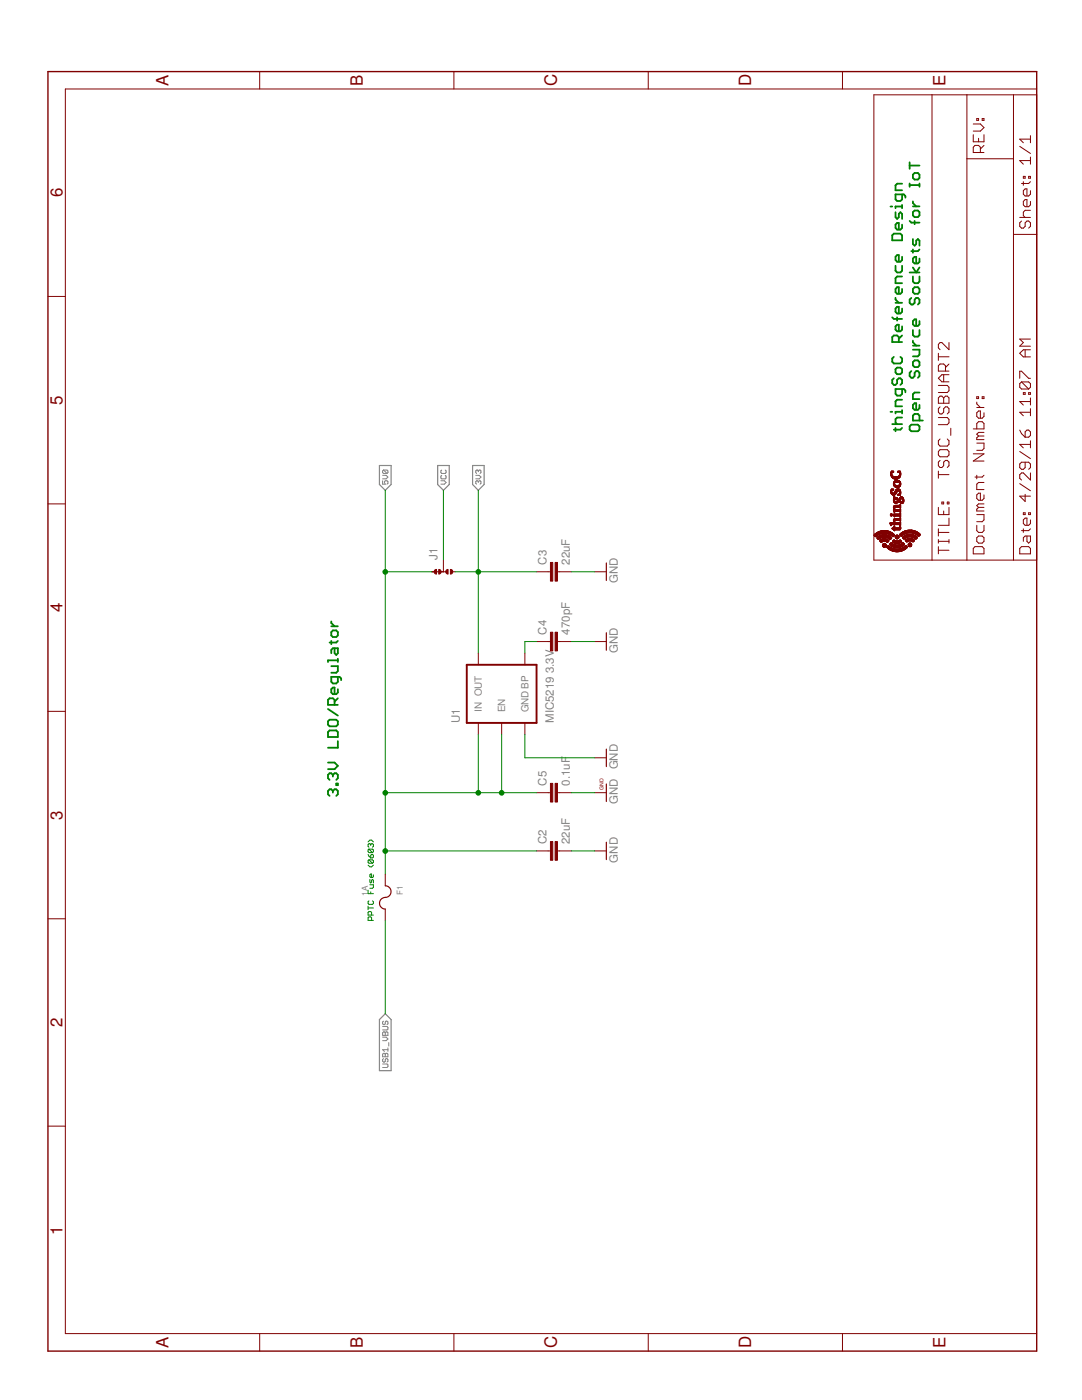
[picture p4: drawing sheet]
<svg xmlns="http://www.w3.org/2000/svg" width="216mm" height="279mm" viewBox="0 0 216 279" stroke-linecap="round" stroke-linejoin="round" font-family="sans-serif">
<defs><g id="words">
<g font-size="3.4" fill="#800000">
<text x="33.6" y="17.1" transform="rotate(-90 33.6 17.1)">A</text>
<text x="72.4" y="17.1" transform="rotate(-90 72.4 17.1)">B</text>
<text x="111.1" y="17.2" transform="rotate(-90 111.1 17.2)">C</text>
<text x="149.9" y="17.2" transform="rotate(-90 149.9 17.2)">D</text>
<text x="188.7" y="17.1" transform="rotate(-90 188.7 17.1)">E</text>
<text x="12.5" y="39.4" transform="rotate(-90 12.5 39.4)">6</text>
<text x="12.5" y="80.8" transform="rotate(-90 12.5 80.8)">5</text>
<text x="12.5" y="122.2" transform="rotate(-90 12.5 122.2)">4</text>
<text x="12.5" y="163.6" transform="rotate(-90 12.5 163.6)">3</text>
<text x="12.5" y="205" transform="rotate(-90 12.5 205)">2</text>
<text x="12.5" y="246.4" transform="rotate(-90 12.5 246.4)">1</text>
<text x="33.6" y="269" transform="rotate(-90 33.6 269)">A</text>
<text x="72.4" y="269" transform="rotate(-90 72.4 269)">B</text>
<text x="111.1" y="269.1" transform="rotate(-90 111.1 269.1)">C</text>
<text x="149.9" y="269.1" transform="rotate(-90 149.9 269.1)">D</text>
<text x="188.7" y="269" transform="rotate(-90 188.7 269)">E</text>
</g>
<g font-size="2.3" fill="#808080">
<text x="87.3" y="111.8" transform="rotate(-90 87.3 111.8)">J1</text>
<text x="109" y="112.7" transform="rotate(-90 109 112.7)">C3</text>
<text x="113.7" y="112.7" transform="rotate(-90 113.7 112.7)">22uF</text>
<text x="123.3" y="116.4" transform="rotate(-90 123.3 116.4)">GND</text>
<text x="109" y="126.6" transform="rotate(-90 109 126.6)">C4</text>
<text x="113.7" y="126.6" transform="rotate(-90 113.7 126.6)">470pF</text>
<text x="123.3" y="130.4" transform="rotate(-90 123.3 130.4)">GND</text>
<text x="110.5" y="134.4" transform="rotate(-90 110.5 134.4)">3.3V</text>
<text x="91.7" y="144.3" transform="rotate(-90 91.7 144.3)">U1</text>
<text x="110.5" y="144.3" transform="rotate(-90 110.5 144.3)">MIC5219</text>
<text x="123.3" y="153.6" transform="rotate(-90 123.3 153.6)">GND</text>
<text x="109" y="156.8" transform="rotate(-90 109 156.8)">C5</text>
<text x="113.7" y="156.8" transform="rotate(-90 113.7 156.8)">0.1uF</text>
<text x="123.3" y="160.5" transform="rotate(-90 123.3 160.5)">GND</text>
<text x="109" y="168.4" transform="rotate(-90 109 168.4)">C2</text>
<text x="113.7" y="168.4" transform="rotate(-90 113.7 168.4)">22uF</text>
<text x="123.3" y="172.1" transform="rotate(-90 123.3 172.1)">GND</text>
</g>
<g font-size="2" fill="#808080">
<text x="96.1" y="142.1" transform="rotate(-90 96.1 142.1)">IN OUT</text>
<text x="100.8" y="142.1" transform="rotate(-90 100.8 142.1)">EN</text>
<text x="105.4" y="142.1" transform="rotate(-90 105.4 142.1)">GND BP</text>
</g>
<g font-size="1.6" fill="#808080">
<text x="73.4" y="178.8" transform="rotate(-90 73.4 178.8)">1A</text>
<text x="80.4" y="178.7" transform="rotate(-90 80.4 178.7)">F1</text>
</g>
<text font-size="1" fill="#800000" x="120.4" y="157.6" transform="rotate(-90 120.4 157.6)">GND</text>
</g></defs>
<path d="M75.7 92.9h2.3v3.8l-1.1 1.2-1.2-1.2zM87.3 92.9h2.3v3.8l-1.1 1.2-1.2-1.2zM94.3 92.9h2.3v3.8l-1.2 1.2-1.1-1.2zM76.9 202.3l1.1 1.2v10.2h-2.3v-10.2z" fill="none" stroke="#808080" stroke-width=".23"/>
<g fill="none" stroke="#808080" stroke-width=".2">
<path d="M76.3 95.9v.7h.6l-.2-.3 .2-.4h.3l.2 .2v.4l-.2 .1M76.3 94.9h.7l.4 .3-.4 .4h-.7M76.5 93.8l-.2 .2v.3l.2 .2h.7M76.5 93.8h.7l.2 .2v.3l-.2 .2M76.5 93.8l.7 .7M88 95.9h.7l.3 .4-.3 .3h-.7M88.1 94.9l-.1 .1v.4l.1 .2h.7l.2-.2v-.4l-.2-.1M88.1 93.8l-.1 .2v.3l.1 .2h.7l.2-.2v-.3l-.2-.2M94.9 94.9h.7l.4 .3-.4 .4h-.7M95.4 96.1l-.1-.2-.4 .2v.4l.2 .1M95.4 96.1l.2-.2 .4 .2v.4l-.2 .1M95.4 94l-.1-.2-.4 .2v.3l.2 .2"/>
<path d="M95.4 94l.2-.2 .4 .2v.3l-.2 .2M95.4 94v.1M95.4 96.1v.2M76.3 206.1l.2-.2 .4 .2 .3-.2 .2 .2v.5h-1.1zM76.3 210.4l.2-.2 .4 .2 .3-.2 .2 .2v.5h-1.1zM76.3 204.9h.9l.2 .1v.4l-.2 .1h-.9M76.3 212.3h.9l.2 .2v.4l-.2 .1h-.9M76.3 207h.7l.4 .3-.4 .4h-.7M76.5 203.8l-.2 .2v.3l.4 .2 .2-.2v-.3l.3-.2 .2 .2v.3l-.2 .2M76.5 211.3l-.2 .2v.3l.4 .2 .2-.2v-.3l.3-.2 .2 .2v.3l-.2 .2M76.9 206.1v.5M76.9 210.4v.5"/>
<path d="M77.4 209.1v.7M77.4 209.5h-1.1l.4 .3M77.6 208.1v.7"/>
</g>
<g fill="none" stroke="#800000" stroke-width=".2">
<path d="M51.8 14.3v3.5M90.6 14.3v3.5M129.3 14.3v3.5M168.1 14.3v3.5M174.4 18.9h32.5v92.9h-32.5zM186 18.9v92.9M192.9 18.9v92.9M202.2 18.9v92.9M206.9 17.8h-193.9v248.3h193.9M192.9 31.7h9.3M194.2 26.9v1.4h2.1v-1.4M194.2 24.7h1.4l.7 .8-.7 .7h-1.4"/>
<path d="M194.9 23.7h.4v.3h-.4zM195.3 27.6v.7M195.6 30.4v-1l-.3-.4h-.8l-.3 .4v1h2.1M196 23.7h.3v.3h-.3zM196.3 29l-.7 .7M203.5 29.2l2.1 1.4M204.2 35.2h.4v.4h-.4zM204.2 36.3v.7M205.3 35.2h.3v.4h-.3zM205.6 27.1v1.4M205.6 31.3v1.5M205.6 38.1v.7l-.3 .3h-.7l-.4-.3v-.7l.4-.4h.3v1.4"/>
<path d="M205.6 36.3l-.3 .3h-1.5M205.6 32h-2.1l.7 .8M205.6 27.8h-2.1l.7 .7M9.6 59.2h3.4M202.2 46.8h4.7M203.5 43.4h2.1M203.8 44.1l-.3 .4v.7l.3 .3h.4l.4-.3v-.7l.3-.4h.4l.3 .4v.7l-.3 .3M205.6 40.2v.7l-.3 .4h-.7l-.4-.4v-.7l.4-.4h.3v1.5M205.6 42h-1l-.4 .3v.7l.4 .4M187.2 70.5v1.4M187.2 76.9h1.8l.4 .4v.7l-.4 .3h-1.8M187.2 71.2h2.2"/>
<path d="M187.6 79.1h.3l.4 .3 .4-.3h.3l.4 .3v1.1h-2.2v-1.1zM188.3 74.8v1.4M188.3 79.4v1.1M188.7 74.1v-1.1l-.4-.4h-.7l-.4 .4v1.1h2.2M189.4 74.8h-1.5l-.7 .7 .7 .7h1.5M189.4 68.4v1.4l-1.5-1.4h-.3l-.4 .3v.7l.4 .4M189.4 72.6l-.7 .7M194.9 79.2h.4v.3h-.4zM196 79.2h.3v.3h-.3zM203.5 75.5v-1.4h.3l1.5 1.4h.3M203.8 76.2h1.5l.3 .4v.7l-.3 .3M203.8 76.2l-.3 .4v.7l.3 .3h1.5"/>
<path d="M203.8 76.2l1.5 1.4M204.2 78.4h.4v.3h-.4zM204.6 69.8v1.4M205.3 78.4h.3v.3h-.3zM205.6 79.4v1.4M205.6 69.8h-1.4l-.7 .7 .7 .7h1.4M205.6 67.7h-2.1l.7 .7-.7 .7h2.1M187.2 94v1.4M187.2 83.3h1.8l.4 .4v.7l-.4 .4h-1.8M187.2 94.7h2.2M187.6 81.2l-.4 .4v.7l.4 .3h.3l.4-.3v-.7l.4-.4h.3l.4 .4v.7l-.4 .3M187.6 87.6l-.4 .4v.7l.4 .3h1.4l.4-.3v-.7l-.4-.4"/>
<path d="M187.6 89.7h1.4l.4 .4v.7l-.4 .4h-1.4l-.4-.4v-.7zM187.6 91.9l-.4 .3v.7l.4 .4h.3l.4-.4v-.7l.4-.3h.3l.4 .3v.7l-.4 .4M189.7 85.5v1.4M194.2 85.6h2.1v-1.1l-.3-.3h-.7l-.4 .3v1.1M194.2 90.6h2.1l-2.1 1.4h2.1M194.9 88.4h1.4v1.1l-.3 .4h-1.1M194.9 80.2v.4l.7 .7M194.9 94.8v.8M194.9 81.3h1.4M195.3 87l-.4 .4v.3h1.4M195.3 87h1M196.3 82.4v.7l-.3 .4h-.7l-.4-.4v-.7l.4-.4h.3v1.5"/>
<path d="M196.3 98.8v.7l-.3 .3h-.7l-.4-.3v-.7l.4-.4h.3v1.4M196.3 96.3h-1l-.4 .3v1.1h1.4M196.3 94.8l-.3 .4h-1.5M196.3 86.3h-1l-.4 .4 .4 .3M203.5 96.5l2.1 1.4M203.5 90.1l2.1 1.4M203.5 85.8l.3 .8 .8 .6M204.6 92.2v1.1l-.4 .4h-.4l-.3-.4v-.7l.3-.4h1.5l.3 .4v.7l-.3 .4M204.6 98.7v1.4l-1.1-1.1h2.1M204.9 85.8h.4l.3 .4v.7l-.3 .3h-.7v-1zM205.6 81.6v1.4M205.6 88v1.4"/>
<path d="M205.6 94.4v1.4l-1.4-1.4h-.4l-.3 .3v.8l.3 .3M205.6 88.7h-2.1l.7 .7M205.6 82.3h-2.1l.7 .7M205.6 80.1h-2.1l.7 .7M9.6 100.6h3.4M86.2 114.1h.7M88 114.1h.9M88.5 111.8v2.3M90.1 114.1h.7M107.1 114.1h2.7M111.2 114.1h2.8M118.7 114.1h2.3"/>
<path d="M187.2 101.3v1.4h2.2v-1.4M187.2 109.8h2.2M187.2 105.5v1.5M187.2 107.7v.7M187.2 109.1v1.4M187.2 108h2.2M187.2 106.3h2.2M187.9 100.2h.4v.4h-.4zM188.3 102v.7M189 100.2h.4v.4h-.4zM189.4 103.4v1.4h-2.2M189.4 107.7v.7"/>
<path d="M194.5 109.1h1.5l.3 .4v1h-2.1v-1zM194.9 107.3l.4-.3h.7l.3 .3v.7l-.3 .4h-.7l-.4-.4zM194.9 102.7h1.4v1.1l-.3 .3h-1.1M194.9 104.8v1.1l.4 .4h.7l.3-.4v-1.1M195.3 101.3l-.4 .3v.4h1.4M195.3 101.3h1M196.3 100.6h-1l-.4 .3 .4 .4M203.5 109.5l.3-.4h1.5l.3 .4v1h-2.1zM204.2 102.3h.4v.4h-.4zM204.2 105.5v.8M204.9 107v1l.4 .4 .3-.4v-1h-1l-.4 .3v.7M205.3 102.3h.3v.4h-.3z"/>
<path d="M205.6 103.8v.7l-.3 .3h-.7l-.4-.3v-.7l.4-.4h.3v1.4M205.6 105.5l-.3 .4h-1.5M95.4 130.3v2.4M104.7 130.3v2.4M107.1 128h2.7M111.2 128h2.8M118.7 128h2.3M9.6 142h3.4M95.4 144.3v2.3M100.1 144.3v2.3M104.7 144.3v2.3M107.1 158.2h2.7"/>
<path d="M111.2 158.2h2.8M118.7 151.2h2.3M118.7 158.2h2.3M76.9 174.5v2.3M107.1 169.8h2.7M111.2 169.8h2.8M118.7 169.8h2.3M9.6 183.4h3.4M76.9 181.4v2.3M9.6 224.7h3.4M51.8 266.1v3.5M90.6 266.1v3.5"/>
<path d="M129.3 266.1v3.5M168.1 266.1v3.5"/>
</g>
<path d="M9.6 14.3h197.3v255.3h-197.3z" fill="none" stroke="#800000" stroke-width=".28"/>
<path d="M93.1 132.7h14v11.6h-14z" fill="none" stroke="#800000" stroke-width=".38"/>
<path d="M86.2 114.1h2.3M121 112.4v3.4M121 126.3v3.5M121 149.5v3.5M121 156.5v3.5M76.9 176.8a1.19 1.19 0 0 1 1.1 1.3 1.19 1.19 0 0 1-1.4 1 1.16 1.16 0 0 0-.9 1.3 1.16 1.16 0 0 0 1.2 1M121 168.1v3.5" fill="none" stroke="#800000" stroke-width=".23"/>
<g fill="#800000" stroke="#800000" stroke-width=".2">
<path d="M110.8 126.2h.4v3.7h-.4z"/>
<path d="M109.8 126.2h.5v3.7h-.5z"/>
<path d="M110.8 156.3h.4v3.8h-.4z"/>
<path d="M109.8 156.3h.5v3.8h-.5z"/>
<path d="M183.6 106.6v.2z"/>
<path d="M183.5 106.6l.1 .2z"/>
<path d="M183.5 106.6v.2z"/>
<path d="M183.5 106.5v.4z"/>
<path d="M183.4 106.5l.1 .4z"/>
<path d="M183.4 106.4l.1 .6z"/>
<path d="M183.4 106.4v.6z"/>
<path d="M183.3 106.4l.1 .6z"/>
<path d="M183.3 106.4v.6z"/>
<path d="M183.2 106.3l.1 .7z"/>
<path d="M183.2 106.3v.7z"/>
<path d="M183.2 106.3v.6z"/>
<path d="M183.1 106.3l.1 .6z"/>
<path d="M183.1 106.2v.7z"/>
<path d="M183.1 106.2v.6z"/>
<path d="M183 106.2l.1 .6z"/>
<path d="M183 107.2v.1z"/>
<path d="M183 106.2v.6z"/>
<path d="M183 107.2v.2z"/>
<path d="M183 106.2v.5z"/>
<path d="M182.9 107.1l.1 .3z"/>
<path d="M182.9 106.2l.1 .5z"/>
<path d="M182.9 106.1l.1 .6z"/>
<path d="M182.9 107.1v.4z"/>
<path d="M182.9 106.1v.6z"/>
<path d="M182.8 107.1l.1 .4z"/>
<path d="M182.8 106.1l.1 .6z"/>
<path d="M182.8 107v.5z"/>
<path d="M182.8 106.1v.6z"/>
<path d="M182.8 107v.6z"/>
<path d="M182.8 106v.6z"/>
<path d="M182.7 107l.1 .6z"/>
<path d="M182.7 106l.1 .6z"/>
<path d="M182.7 107v.6z"/>
<path d="M182.7 106v.6z"/>
<path d="M182.7 106.9v.7z"/>
<path d="M182.6 107l.1 .5z"/>
<path d="M182.6 106l.1 .6z"/>
<path d="M182.6 106.9v.6z"/>
<path d="M182.6 106v.6z"/>
<path d="M182.6 106v.5z"/>
<path d="M182.5 106.9l.1 .5z"/>
<path d="M182.5 106l.1 .5z"/>
<path d="M182.5 106.9v.5z"/>
<path d="M182.5 105.9v.6z"/>
<path d="M182.5 106.8v.6z"/>
<path d="M182.4 107.8l.1 .1z"/>
<path d="M182.4 106.8l.1 .6z"/>
<path d="M182.4 105.9l.1 .6z"/>
<path d="M182.4 107.8v.2z"/>
<path d="M182.4 106.8v.6z"/>
<path d="M182.4 105.9v.6z"/>
<path d="M182.4 107.7v.3z"/>
<path d="M182.4 106.8v.5z"/>
<path d="M182.3 107.7l.1 .3z"/>
<path d="M182.3 106.8l.1 .5z"/>
<path d="M182.3 105.9l.1 .5z"/>
<path d="M182.3 107.7v.4z"/>
<path d="M182.3 106.7v.6z"/>
<path d="M182.3 105.9v.5z"/>
<path d="M182.2 107.6l.1 .5z"/>
<path d="M182.2 106.8l.1 .5z"/>
<path d="M182.2 105.9l.1 .5z"/>
<path d="M182.2 106.7l.1 .6z"/>
<path d="M182.2 107.6v.6z"/>
<path d="M182.2 106.7v.6z"/>
<path d="M182.2 105.9v.5z"/>
<path d="M182.2 107.6v.5z"/>
<path d="M182.2 105.8v.6z"/>
<path d="M182.1 107.6l.1 .5z"/>
<path d="M182.1 106.7l.1 .5z"/>
<path d="M182.1 105.8l.1 .6z"/>
<path d="M182.1 107.6v.5z"/>
<path d="M182.1 106.7v.5z"/>
<path d="M182.1 105.9v.5z"/>
<path d="M182.1 107.5v.6z"/>
<path d="M182 107.5l.1 .6z"/>
<path d="M182 106.7l.1 .5z"/>
<path d="M182 105.9l.1 .5z"/>
<path d="M182 105.8l.1 .5z"/>
<path d="M182 107.5v.6z"/>
<path d="M182 106.7v.5z"/>
<path d="M182 105.8v.5z"/>
<path d="M182 107.5v.5z"/>
<path d="M181.9 107.5l.1 .5z"/>
<path d="M181.9 106.7l.1 .5z"/>
<path d="M181.9 105.8l.1 .5z"/>
<path d="M181.9 108.6v.2z"/>
<path d="M181.9 107.5v.5z"/>
<path d="M181.9 106.7v.5z"/>
<path d="M181.9 105.8v.5z"/>
<path d="M181.9 108.6v.3z"/>
<path d="M181.8 108.5l.1 .4z"/>
<path d="M181.8 107.5l.1 .5z"/>
<path d="M181.8 106.7l.1 .5z"/>
<path d="M181.8 105.8l.1 .5z"/>
<path d="M181.8 108.5l.1 .5z"/>
<path d="M181.8 108.5v.5z"/>
<path d="M181.8 107.5v.5z"/>
<path d="M181.8 106.6v.5z"/>
<path d="M181.8 105.8v.5z"/>
<path d="M181.8 108.4v.6z"/>
<path d="M181.8 107.5v.4z"/>
<path d="M181.8 108.5v.6z"/>
<path d="M181.7 108.4l.1 .7z"/>
<path d="M181.7 107.4l.1 .5z"/>
<path d="M181.7 106.6l.1 .5z"/>
<path d="M181.7 105.8l.1 .5z"/>
<path d="M181.7 108.4v.7z"/>
<path d="M181.7 107.4v.5z"/>
<path d="M181.7 106.6v.5z"/>
<path d="M181.7 105.8v.5z"/>
<path d="M181.6 108.4l.1 .7z"/>
<path d="M181.6 107.4l.1 .5z"/>
<path d="M181.6 106.6l.1 .5z"/>
<path d="M181.6 105.8l.1 .5z"/>
<path d="M181.6 108.4v.7z"/>
<path d="M181.6 107.4v.5z"/>
<path d="M181.6 106.6v.5z"/>
<path d="M181.6 105.8v.5z"/>
<path d="M181.5 108.4l.1 .7z"/>
<path d="M181.5 107.4l.1 .5z"/>
<path d="M181.5 106.6l.1 .5z"/>
<path d="M181.5 105.8l.1 .5z"/>
<path d="M181.5 108.4v.7z"/>
<path d="M181.5 107.4v.5z"/>
<path d="M181.5 106.6v.5z"/>
<path d="M181.5 105.8v.5z"/>
<path d="M181.4 108.4l.1 .7z"/>
<path d="M181.4 107.4l.1 .5z"/>
<path d="M181.4 106.6l.1 .5z"/>
<path d="M181.4 105.8l.1 .5z"/>
<path d="M181.4 108.4v.7z"/>
<path d="M181.4 107.4v.5z"/>
<path d="M181.4 106.6v.5z"/>
<path d="M181.4 105.8v.5z"/>
<path d="M181.3 108.4l.1 .6z"/>
<path d="M181.3 107.5l.1 .4z"/>
<path d="M181.3 106.6l.1 .5z"/>
<path d="M181.3 105.8l.1 .5z"/>
<path d="M181.3 108.5v.5z"/>
<path d="M181.3 107.5v.5z"/>
<path d="M181.3 106.6v.5z"/>
<path d="M181.3 105.8v.5z"/>
<path d="M181.3 108.5v.4z"/>
<path d="M181.2 108.6l.1 .3z"/>
<path d="M181.2 107.5l.1 .5z"/>
<path d="M181.2 106.7l.1 .5z"/>
<path d="M181.2 105.8l.1 .5z"/>
<path d="M181.2 108.6l.1 .2z"/>
<path d="M181.2 107.5v.5z"/>
<path d="M181.2 106.7v.5z"/>
<path d="M181.2 105.8v.5z"/>
<path d="M181.1 107.5l.1 .5z"/>
<path d="M181.1 106.7l.1 .5z"/>
<path d="M181.1 105.8l.1 .5z"/>
<path d="M181.1 107.5v.6z"/>
<path d="M181.1 106.7v.5z"/>
<path d="M181.1 105.8v.5z"/>
<path d="M181.1 105.9v.5z"/>
<path d="M181 107.5l.1 .6z"/>
<path d="M181 106.7l.1 .5z"/>
<path d="M181 105.9l.1 .5z"/>
<path d="M181 107.6l.1 .5z"/>
<path d="M181 109.2v.1z"/>
<path d="M181 107.6v.5z"/>
<path d="M181 106.7v.5z"/>
<path d="M181 105.9v.5z"/>
<path d="M181 109.1v.2z"/>
<path d="M181 107.6v.6z"/>
<path d="M181 106.7v.6z"/>
<path d="M180.9 109.1l.1 .3z"/>
<path d="M180.9 107.6l.1 .6z"/>
<path d="M180.9 106.7l.1 .6z"/>
<path d="M180.9 105.9l.1 .5z"/>
<path d="M180.9 109.1v.3z"/>
<path d="M180.9 107.6v.6z"/>
<path d="M180.9 106.7v.6z"/>
<path d="M180.9 105.9v.5z"/>
<path d="M180.9 109v.4z"/>
<path d="M180.9 107.6v.5z"/>
<path d="M180.8 109l.1 .4z"/>
<path d="M180.8 107.6l.1 .5z"/>
<path d="M180.8 106.8l.1 .5z"/>
<path d="M180.8 105.9l.1 .5z"/>
<path d="M180.8 109l.1 .5z"/>
<path d="M180.8 107.7l.1 .4z"/>
<path d="M180.8 106.7l.1 .6z"/>
<path d="M180.8 109v.5z"/>
<path d="M180.8 107.7v.4z"/>
<path d="M180.8 106.7v.6z"/>
<path d="M180.8 105.9v.5z"/>
<path d="M180.8 108.9v.6z"/>
<path d="M180.8 107.7v.3z"/>
<path d="M180.8 106.8v.5z"/>
<path d="M180.7 108.9l.1 .6z"/>
<path d="M180.7 107.7l.1 .3z"/>
<path d="M180.7 106.8l.1 .5z"/>
<path d="M180.7 105.9l.1 .6z"/>
<path d="M180.7 107.7l.1 .2z"/>
<path d="M180.7 108.9v.6z"/>
<path d="M180.7 107.8v.1z"/>
<path d="M180.7 106.8v.6z"/>
<path d="M180.7 105.9v.5z"/>
<path d="M180.7 108.9v.7z"/>
<path d="M180.6 109l.1 .6z"/>
<path d="M180.6 106.8l.1 .6z"/>
<path d="M180.6 105.9l.1 .6z"/>
<path d="M180.6 109v.6z"/>
<path d="M180.6 106.8v.6z"/>
<path d="M180.6 106v.5z"/>
<path d="M180.6 106.9v.5z"/>
<path d="M180.6 106.9v.6z"/>
<path d="M180.5 109.1l.1 .5z"/>
<path d="M180.5 106.9l.1 .6z"/>
<path d="M180.5 106l.1 .5z"/>
<path d="M180.5 109.1l.1 .6z"/>
<path d="M180.5 109.1v.6z"/>
<path d="M180.5 106.9v.6z"/>
<path d="M180.5 106v.6z"/>
<path d="M180.4 109.1l.1 .6z"/>
<path d="M180.4 107l.1 .5z"/>
<path d="M180.4 106l.1 .6z"/>
<path d="M180.4 108.6l.1 .1z"/>
<path d="M180.4 106.9l.1 .7z"/>
<path d="M180.4 109.1v.6z"/>
<path d="M180.4 108.6v.1z"/>
<path d="M180.4 107v.6z"/>
<path d="M180.4 106v.6z"/>
<path d="M180.4 109.2v.5z"/>
<path d="M180.4 108.5v.3z"/>
<path d="M180.4 106.1v.5z"/>
<path d="M180.3 109.2l.1 .6z"/>
<path d="M180.3 108.5l.1 .3z"/>
<path d="M180.3 107l.1 .6z"/>
<path d="M180.3 106.1l.1 .5z"/>
<path d="M180.3 99.7l.1 .4z"/>
<path d="M180.3 109.2v.6z"/>
<path d="M180.3 108.4v.4z"/>
<path d="M180.3 107v.5z"/>
<path d="M180.3 106.1v.6z"/>
<path d="M180.3 99.6v.6z"/>
<path d="M180.3 107.1v.4z"/>
<path d="M180.3 109.3v.5z"/>
<path d="M180.3 108.4v.5z"/>
<path d="M180.3 99.5v.8z"/>
<path d="M180.2 109.3l.1 .5z"/>
<path d="M180.2 108.4l.1 .5z"/>
<path d="M180.2 107.1l.1 .4z"/>
<path d="M180.2 106.1l.1 .6z"/>
<path d="M180.2 99.4l.1 .9z"/>
<path d="M180.2 109.3v.5z"/>
<path d="M180.2 108.4v.5z"/>
<path d="M180.2 107.1v.4z"/>
<path d="M180.2 106.1v.6z"/>
<path d="M180.2 99.4v1z"/>
<path d="M180.2 108.3v.6z"/>
<path d="M180.2 107.1v.3z"/>
<path d="M180.2 106.2v.5z"/>
<path d="M180.2 99.3v1.1z"/>
<path d="M180.1 109.3l.1 .6z"/>
<path d="M180.1 108.3l.1 .6z"/>
<path d="M180.1 107.1l.1 .3z"/>
<path d="M180.1 106.2l.1 .5z"/>
<path d="M180.1 99.9l.1 .5z"/>
<path d="M180.1 99.3l.1 .4z"/>
<path d="M180.1 107.2l.1 .2z"/>
<path d="M180.1 106.2l.1 .6z"/>
<path d="M180.1 100l.1 .4z"/>
<path d="M180.1 99.3l.1 .3z"/>
<path d="M180.1 109.3v.6z"/>
<path d="M180.1 108.3v.7z"/>
<path d="M180.1 107.2v.2z"/>
<path d="M180.1 106.2v.6z"/>
<path d="M180.1 100v.4z"/>
<path d="M180.1 99.3v.3z"/>
<path d="M180.1 108.4v.6z"/>
<path d="M180.1 107.2v.1z"/>
<path d="M180.1 100.1v.4z"/>
<path d="M180.1 99.3v.2z"/>
<path d="M180.1 99.2v.4z"/>
<path d="M180 109.4l.1 .5z"/>
<path d="M180 108.4l.1 .6z"/>
<path d="M180 106.2l.1 .6z"/>
<path d="M180 100.1l.1 .4z"/>
<path d="M180 99.2l.1 .3z"/>
<path d="M180 106.3l.1 .5z"/>
<path d="M180 109.4v.5z"/>
<path d="M180 108.4v.6z"/>
<path d="M180 106.3v.6z"/>
<path d="M180 100.1v.4z"/>
<path d="M180 99.2v.3z"/>
<path d="M180 108.5v.6z"/>
<path d="M179.9 109.4l.1 .5z"/>
<path d="M179.9 108.5l.1 .6z"/>
<path d="M179.9 106.3l.1 .6z"/>
<path d="M179.9 100.1l.1 .4z"/>
<path d="M179.9 99.2l.1 .3z"/>
<path d="M179.9 109.4l.1 .6z"/>
<path d="M179.9 109.4v.6z"/>
<path d="M179.9 108.5v.6z"/>
<path d="M179.9 106.3v.7z"/>
<path d="M179.9 100.1v.4z"/>
<path d="M179.9 99.1v.4z"/>
<path d="M179.9 109.5v.5z"/>
<path d="M179.9 108.6v.5z"/>
<path d="M179.9 108v.1z"/>
<path d="M179.9 106.4v.6z"/>
<path d="M179.8 109.4l.1 .6z"/>
<path d="M179.8 108.6l.1 .5z"/>
<path d="M179.8 108l.1 .2z"/>
<path d="M179.8 106.4l.1 .6z"/>
<path d="M179.8 100.1l.1 .4z"/>
<path d="M179.8 99.1l.1 .4z"/>
<path d="M179.8 109.5l.1 .5z"/>
<path d="M179.8 109.5v.5z"/>
<path d="M179.8 108.6v.5z"/>
<path d="M179.8 107.9v.3z"/>
<path d="M179.8 106.4v.6z"/>
<path d="M179.8 100.1v.4z"/>
<path d="M179.8 99.1v.4z"/>
<path d="M179.8 99.1v.5z"/>
<path d="M179.7 109.5l.1 .5z"/>
<path d="M179.7 108.6l.1 .6z"/>
<path d="M179.7 107.9l.1 .3z"/>
<path d="M179.7 106.4l.1 .6z"/>
<path d="M179.7 100.1l.1 .3z"/>
<path d="M179.7 99.1l.1 .5z"/>
<path d="M179.7 109.5v.5z"/>
<path d="M179.7 108.6v.6z"/>
<path d="M179.7 107.9v.4z"/>
<path d="M179.7 106.4v.6z"/>
<path d="M179.7 105.3v.2z"/>
<path d="M179.7 100.1v.3z"/>
<path d="M179.7 99.2v.5z"/>
<path d="M179.7 98.1v.4z"/>
<path d="M179.7 96.4v.3z"/>
<path d="M179.7 94.4v.4z"/>
<path d="M179.7 107.8v.5z"/>
<path d="M179.7 106.5v.4z"/>
<path d="M179.7 105.2v.4z"/>
<path d="M179.7 104.2v.7z"/>
<path d="M179.7 103.3v.7z"/>
<path d="M179.7 102.4v.7z"/>
<path d="M179.7 101.6v.6z"/>
<path d="M179.7 100.7v.7z"/>
<path d="M179.7 99.2v.6z"/>
<path d="M179.7 98v.6z"/>
<path d="M179.7 96.3v.5z"/>
<path d="M179.7 94.3v.6z"/>
<path d="M179.7 105.1v.5z"/>
<path d="M179.7 99.2v.7z"/>
<path d="M179.7 98v.8z"/>
<path d="M179.7 96.3v.6z"/>
<path d="M179.7 94.2v.8z"/>
<path d="M179.6 109.5l.1 .5z"/>
<path d="M179.6 108.6l.1 .6z"/>
<path d="M179.6 107.8l.1 .5z"/>
<path d="M179.6 106.5l.1 .4z"/>
<path d="M179.6 105l.1 .7z"/>
<path d="M179.6 104.2l.1 .7z"/>
<path d="M179.6 103.3l.1 .7z"/>
<path d="M179.6 102.4l.1 .7z"/>
<path d="M179.6 101.6l.1 .6z"/>
<path d="M179.6 100.7l.1 .7z"/>
<path d="M179.6 99.2l.1 1.1z"/>
<path d="M179.6 97.9l.1 .9z"/>
<path d="M179.6 96.2l.1 .7z"/>
<path d="M179.6 94.1l.1 .9z"/>
<path d="M179.6 99.2l.1 1z"/>
<path d="M179.6 97.9l.1 1z"/>
<path d="M179.6 96.2l.1 .8z"/>
<path d="M179.6 94l.1 1.1z"/>
<path d="M179.6 109.5v.5z"/>
<path d="M179.6 108.7v.5z"/>
<path d="M179.6 107.8v.5z"/>
<path d="M179.6 106.6v.2z"/>
<path d="M179.6 105v.7z"/>
<path d="M179.6 104.2v.7z"/>
<path d="M179.6 103.3v.7z"/>
<path d="M179.6 102.4v.7z"/>
<path d="M179.6 101.6v.6z"/>
<path d="M179.6 100.7v.7z"/>
<path d="M179.6 99.2v1z"/>
<path d="M179.6 97.8v1.1z"/>
<path d="M179.6 96.1v.9z"/>
<path d="M179.6 94v1.1z"/>
<path d="M179.6 107.7v.6z"/>
<path d="M179.6 100.7v.6z"/>
<path d="M179.6 99.3v.9z"/>
<path d="M179.6 94v1.2z"/>
<path d="M179.6 107.8v.6z"/>
<path d="M179.6 104.3v.4z"/>
<path d="M179.6 103.5v.3z"/>
<path d="M179.6 102.6v.4z"/>
<path d="M179.6 101.7v.4z"/>
<path d="M179.6 100.8v.4z"/>
<path d="M179.6 97.7v1.1z"/>
<path d="M179.6 96.6v.4z"/>
<path d="M179.6 96.1v.4z"/>
<path d="M179.5 109.5l.1 .5z"/>
<path d="M179.5 108.7l.1 .5z"/>
<path d="M179.5 107.8l.1 .6z"/>
<path d="M179.5 106.6l.1 .2z"/>
<path d="M179.5 105l.1 .7z"/>
<path d="M179.5 104.4l.1 .3z"/>
<path d="M179.5 103.5l.1 .3z"/>
<path d="M179.5 102.6l.1 .4z"/>
<path d="M179.5 101.7l.1 .4z"/>
<path d="M179.5 100.9l.1 .3z"/>
<path d="M179.5 99.4l.1 .8z"/>
<path d="M179.5 98.4l.1 .5z"/>
<path d="M179.5 97.7l.1 .5z"/>
<path d="M179.5 96.7l.1 .4z"/>
<path d="M179.5 96.1l.1 .3z"/>
<path d="M179.5 94.7l.1 .5z"/>
<path d="M179.5 94l.1 .4z"/>
<path d="M179.5 105.2l.1 .5z"/>
<path d="M179.5 98.5l.1 .4z"/>
<path d="M179.5 97.7l.1 .4z"/>
<path d="M179.5 96l.1 .4z"/>
<path d="M179.5 94.8l.1 .5z"/>
<path d="M179.5 94l.1 .3z"/>
<path d="M179.5 109.6v.5z"/>
<path d="M179.5 108.7v.5z"/>
<path d="M179.5 107.8v.6z"/>
<path d="M179.5 105.3v.4z"/>
<path d="M179.5 104.4v.3z"/>
<path d="M179.5 103.5v.3z"/>
<path d="M179.5 102.6v.4z"/>
<path d="M179.5 101.7v.4z"/>
<path d="M179.5 100.9v.3z"/>
<path d="M179.5 99.5v.7z"/>
<path d="M179.5 98.6v.3z"/>
<path d="M179.5 97.7v.4z"/>
<path d="M179.5 96.8v.3z"/>
<path d="M179.5 96v.4z"/>
<path d="M179.5 94.8v.5z"/>
<path d="M179.5 94v.3z"/>
<path d="M179.5 99.6v.6z"/>
<path d="M179.5 97.7v.3z"/>
<path d="M179.5 96.8v.4z"/>
<path d="M179.4 109.6l.1 .4z"/>
<path d="M179.4 108.7l.1 .5z"/>
<path d="M179.4 107.8l.1 .6z"/>
<path d="M179.4 105.3l.1 .4z"/>
<path d="M179.4 104.4l.1 .3z"/>
<path d="M179.4 103.5l.1 .3z"/>
<path d="M179.4 102.6l.1 .4z"/>
<path d="M179.4 101.7l.1 .4z"/>
<path d="M179.4 100.9l.1 .3z"/>
<path d="M179.4 99.7l.1 .5z"/>
<path d="M179.4 98.6l.1 .3z"/>
<path d="M179.4 97.6l.1 .4z"/>
<path d="M179.4 96.8l.1 .4z"/>
<path d="M179.4 95.9l.1 .4z"/>
<path d="M179.4 94.9l.1 .4z"/>
<path d="M179.4 94l.1 .3z"/>
<path d="M179.4 109.6l.1 .5z"/>
<path d="M179.4 107.9l.1 .5z"/>
<path d="M179.4 105.4l.1 .3z"/>
<path d="M179.4 99.9l.1 .3z"/>
<path d="M179.4 94.9l.1 .5z"/>
<path d="M179.4 109.6v.5z"/>
<path d="M179.4 108.8v.5z"/>
<path d="M179.4 107.9v.5z"/>
<path d="M179.4 105.4v.3z"/>
<path d="M179.4 104.4v.3z"/>
<path d="M179.4 103.5v.3z"/>
<path d="M179.4 102.6v.4z"/>
<path d="M179.4 101.7v.4z"/>
<path d="M179.4 100.9v.3z"/>
<path d="M179.4 99.9v.3z"/>
<path d="M179.4 98.6v.3z"/>
<path d="M179.4 97.6v.4z"/>
<path d="M179.4 96.8v.4z"/>
<path d="M179.4 95.9v.4z"/>
<path d="M179.4 95v.4z"/>
<path d="M179.4 94v.3z"/>
<path d="M179.3 109.6l.1 .5z"/>
<path d="M179.3 108.8l.1 .5z"/>
<path d="M179.3 107.9l.1 .5z"/>
<path d="M179.3 107.1l.1 .2z"/>
<path d="M179.3 105.4l.1 .3z"/>
<path d="M179.3 104.4l.1 .3z"/>
<path d="M179.3 103.5l.1 .3z"/>
<path d="M179.3 102.6l.1 .4z"/>
<path d="M179.3 101.7l.1 .4z"/>
<path d="M179.3 100.9l.1 .3z"/>
<path d="M179.3 100l.1 .2z"/>
<path d="M179.3 98.6l.1 .3z"/>
<path d="M179.3 97.6l.1 .4z"/>
<path d="M179.3 96.8l.1 .4z"/>
<path d="M179.3 95.9l.1 .4z"/>
<path d="M179.3 95l.1 .4z"/>
<path d="M179.3 94l.1 .3z"/>
<path d="M179.3 107l.1 .3z"/>
<path d="M179.3 109.6v.5z"/>
<path d="M179.3 108.8v.5z"/>
<path d="M179.3 107.9v.6z"/>
<path d="M179.3 107v.4z"/>
<path d="M179.3 105.4v.3z"/>
<path d="M179.3 104.4v.3z"/>
<path d="M179.3 103.5v.3z"/>
<path d="M179.3 102.6v.4z"/>
<path d="M179.3 101.7v.4z"/>
<path d="M179.3 100.9v.3z"/>
<path d="M179.3 100v.2z"/>
<path d="M179.3 98.6v.3z"/>
<path d="M179.3 97.6v.4z"/>
<path d="M179.3 96.9v.3z"/>
<path d="M179.3 95.9v.4z"/>
<path d="M179.3 95v.5z"/>
<path d="M179.3 94v.3z"/>
<path d="M179.3 106.9v.5z"/>
<path d="M179.3 99.9v.3z"/>
<path d="M179.3 95.1v.4z"/>
<path d="M179.2 109.6l.1 .5z"/>
<path d="M179.2 108.8l.1 .5z"/>
<path d="M179.2 107.9l.1 .6z"/>
<path d="M179.2 106.9l.1 .5z"/>
<path d="M179.2 105.4l.1 .3z"/>
<path d="M179.2 104.4l.1 .3z"/>
<path d="M179.2 103.5l.1 .3z"/>
<path d="M179.2 102.6l.1 .4z"/>
<path d="M179.2 101.7l.1 .4z"/>
<path d="M179.2 100.9l.1 .3z"/>
<path d="M179.2 100l.1 .1z"/>
<path d="M179.2 98.6l.1 .2z"/>
<path d="M179.2 97.6l.1 .4z"/>
<path d="M179.2 96.9l.1 .3z"/>
<path d="M179.2 95.9l.1 .4z"/>
<path d="M179.2 95.1l.1 .4z"/>
<path d="M179.2 94l.1 .3z"/>
<path d="M179.2 106.9l.1 .6z"/>
<path d="M179.2 99.9l.1 .2z"/>
<path d="M179.2 96.9l.1 .4z"/>
<path d="M179.2 109.6v.5z"/>
<path d="M179.2 108.8v.5z"/>
<path d="M179.2 107.9v.6z"/>
<path d="M179.2 106.9v.6z"/>
<path d="M179.2 105.4v.3z"/>
<path d="M179.2 104.4v.3z"/>
<path d="M179.2 103.5v.3z"/>
<path d="M179.2 102.6v.4z"/>
<path d="M179.2 101.7v.4z"/>
<path d="M179.2 100.9v.3z"/>
<path d="M179.2 99.7v.4z"/>
<path d="M179.2 98.6v.2z"/>
<path d="M179.2 97.6v.4z"/>
<path d="M179.2 96.9v.4z"/>
<path d="M179.2 95.9v.4z"/>
<path d="M179.2 95.1v.4z"/>
<path d="M179.2 94v.3z"/>
<path d="M179.2 106.8v.7z"/>
<path d="M179.2 99.6v.5z"/>
<path d="M179.2 108v.5z"/>
<path d="M179.2 99.5v.7z"/>
<path d="M179.2 95.9v.3z"/>
<path d="M179.1 109.6l.1 .5z"/>
<path d="M179.1 108.8l.1 .5z"/>
<path d="M179.1 108l.1 .5z"/>
<path d="M179.1 106.8l.1 .7z"/>
<path d="M179.1 105.4l.1 .3z"/>
<path d="M179.1 104.4l.1 .3z"/>
<path d="M179.1 103.5l.1 .3z"/>
<path d="M179.1 102.6l.1 .4z"/>
<path d="M179.1 101.7l.1 .4z"/>
<path d="M179.1 100.9l.1 .3z"/>
<path d="M179.1 99.5l.1 .7z"/>
<path d="M179.1 98.6l.1 .2z"/>
<path d="M179.1 97.6l.1 .4z"/>
<path d="M179.1 96.9l.1 .4z"/>
<path d="M179.1 95.8l.1 .4z"/>
<path d="M179.1 95.1l.1 .4z"/>
<path d="M179.1 94l.1 .3z"/>
<path d="M179.1 109.6v.5z"/>
<path d="M179.1 108.8v.5z"/>
<path d="M179.1 108v.5z"/>
<path d="M179.1 106.8v.7z"/>
<path d="M179.1 105.4v.3z"/>
<path d="M179.1 104.4v.3z"/>
<path d="M179.1 103.5v.3z"/>
<path d="M179.1 102.6v.4z"/>
<path d="M179.1 101.7v.4z"/>
<path d="M179.1 100.9v.3z"/>
<path d="M179.1 99.4v.9z"/>
<path d="M179.1 97.6v.4z"/>
<path d="M179.1 96.9v.4z"/>
<path d="M179.1 95.8v.4z"/>
<path d="M179.1 95.2v.3z"/>
<path d="M179.1 99.9v.4z"/>
<path d="M179.1 99.4v.4z"/>
<path d="M179.1 97.6v.5z"/>
<path d="M179.1 95.1v.5z"/>
<path d="M179 109.6l.1 .5z"/>
<path d="M179 108.8l.1 .5z"/>
<path d="M179 108l.1 .5z"/>
<path d="M179 106.8l.1 .7z"/>
<path d="M179 105.4l.1 .3z"/>
<path d="M179 104.4l.1 .3z"/>
<path d="M179 103.5l.1 .3z"/>
<path d="M179 102.6l.1 .4z"/>
<path d="M179 101.7l.1 .4z"/>
<path d="M179 100.9l.1 .3z"/>
<path d="M179 100l.1 .4z"/>
<path d="M179 99.4l.1 .3z"/>
<path d="M179 97.6l.1 .5z"/>
<path d="M179 96.9l.1 .4z"/>
<path d="M179 95.8l.1 .4z"/>
<path d="M179 95.1l.1 .5z"/>
<path d="M179 109.6v.5z"/>
<path d="M179 108.8v.5z"/>
<path d="M179 108v.5z"/>
<path d="M179 106.8v.7z"/>
<path d="M179 105.4v.3z"/>
<path d="M179 104.4v.3z"/>
<path d="M179 103.5v.3z"/>
<path d="M179 102.6v.4z"/>
<path d="M179 101.7v.4z"/>
<path d="M179 100.9v.3z"/>
<path d="M179 100v.4z"/>
<path d="M179 99.4v.3z"/>
<path d="M179 97.6v.5z"/>
<path d="M179 96.9v.4z"/>
<path d="M179 95.8v.4z"/>
<path d="M179 95.2v.4z"/>
<path d="M179 99.3v.4z"/>
<path d="M178.9 109.6l.1 .5z"/>
<path d="M178.9 108.8l.1 .5z"/>
<path d="M178.9 108l.1 .5z"/>
<path d="M178.9 106.8l.1 .7z"/>
<path d="M178.9 105.4l.1 .3z"/>
<path d="M178.9 104.4l.1 .3z"/>
<path d="M178.9 103.5l.1 .3z"/>
<path d="M178.9 102.6l.1 .4z"/>
<path d="M178.9 101.7l.1 .4z"/>
<path d="M178.9 100.9l.1 .3z"/>
<path d="M178.9 100l.1 .4z"/>
<path d="M178.9 99.3l.1 .4z"/>
<path d="M178.9 97.6l.1 .6z"/>
<path d="M178.9 96.9l.1 .4z"/>
<path d="M178.9 95.8l.1 .4z"/>
<path d="M178.9 95.2l.1 .4z"/>
<path d="M178.9 109.6v.5z"/>
<path d="M178.9 108.8v.5z"/>
<path d="M178.9 108v.5z"/>
<path d="M178.9 106.8v.7z"/>
<path d="M178.9 105.4v.3z"/>
<path d="M178.9 104.4v.3z"/>
<path d="M178.9 103.5v.3z"/>
<path d="M178.9 102.6v.4z"/>
<path d="M178.9 101.7v.4z"/>
<path d="M178.9 100.9v.3z"/>
<path d="M178.9 100v.4z"/>
<path d="M178.9 99.3v.4z"/>
<path d="M178.9 97.6v.7z"/>
<path d="M178.9 96.9v.4z"/>
<path d="M178.9 95.8v.4z"/>
<path d="M178.9 95.2v.4z"/>
<path d="M178.9 97.7v.6z"/>
<path d="M178.9 100.1v.3z"/>
<path d="M178.9 97.7v.7z"/>
<path d="M178.8 109.6l.1 .5z"/>
<path d="M178.8 108.8l.1 .5z"/>
<path d="M178.8 108l.1 .5z"/>
<path d="M178.8 106.8l.1 .7z"/>
<path d="M178.8 105.4l.1 .3z"/>
<path d="M178.8 104.4l.1 .3z"/>
<path d="M178.8 103.5l.1 .3z"/>
<path d="M178.8 102.6l.1 .4z"/>
<path d="M178.8 101.7l.1 .4z"/>
<path d="M178.8 100.9l.1 .3z"/>
<path d="M178.8 100.1l.1 .4z"/>
<path d="M178.8 99.3l.1 .3z"/>
<path d="M178.8 97.7l.1 .7z"/>
<path d="M178.8 96.9l.1 .4z"/>
<path d="M178.8 95.9l.1 .3z"/>
<path d="M178.8 95.2l.1 .4z"/>
<path d="M178.8 97.7l.1 .8z"/>
<path d="M178.8 95.9l.1 .4z"/>
<path d="M178.8 109.6v.5z"/>
<path d="M178.8 108.8v.5z"/>
<path d="M178.8 107.9v.6z"/>
<path d="M178.8 106.8v.7z"/>
<path d="M178.8 105.4v.3z"/>
<path d="M178.8 104.4v.3z"/>
<path d="M178.8 103.5v.3z"/>
<path d="M178.8 102.6v.4z"/>
<path d="M178.8 101.7v.4z"/>
<path d="M178.8 100.9v.3z"/>
<path d="M178.8 100.1v.4z"/>
<path d="M178.8 99.3v.3z"/>
<path d="M178.8 97.7v.8z"/>
<path d="M178.8 96.9v.4z"/>
<path d="M178.8 95.9v.4z"/>
<path d="M178.8 95.2v.4z"/>
<path d="M178.8 106.9v.6z"/>
<path d="M178.8 97.7v.9z"/>
<path d="M178.7 109.6l.1 .5z"/>
<path d="M178.7 108.8l.1 .5z"/>
<path d="M178.7 107.9l.1 .6z"/>
<path d="M178.7 106.9l.1 .5z"/>
<path d="M178.7 105.4l.1 .3z"/>
<path d="M178.7 104.4l.1 .3z"/>
<path d="M178.7 103.5l.1 .3z"/>
<path d="M178.7 102.6l.1 .4z"/>
<path d="M178.7 101.7l.1 .4z"/>
<path d="M178.7 100.9l.1 .3z"/>
<path d="M178.7 100.1l.1 .4z"/>
<path d="M178.7 99.3l.1 .3z"/>
<path d="M178.7 97.8l.1 .8z"/>
<path d="M178.7 96.9l.1 .3z"/>
<path d="M178.7 95.9l.1 .4z"/>
<path d="M178.7 95.2l.1 .4z"/>
<path d="M178.7 109.6v.5z"/>
<path d="M178.7 108.8v.5z"/>
<path d="M178.7 107.9v.6z"/>
<path d="M178.7 106.9v.5z"/>
<path d="M178.7 105.4v.3z"/>
<path d="M178.7 104.4v.3z"/>
<path d="M178.7 103.5v.4z"/>
<path d="M178.7 102.6v.4z"/>
<path d="M178.7 101.7v.4z"/>
<path d="M178.7 100.9v.3z"/>
<path d="M178.7 100.1v.4z"/>
<path d="M178.7 99.3v.3z"/>
<path d="M178.7 97.8v.8z"/>
<path d="M178.7 96.9v.3z"/>
<path d="M178.7 95.9v.4z"/>
<path d="M178.7 95.2v.4z"/>
<path d="M178.7 107v.4z"/>
<path d="M178.7 97.9v.8z"/>
<path d="M178.7 96.8v.4z"/>
<path d="M178.6 109.6l.1 .5z"/>
<path d="M178.6 108.8l.1 .5z"/>
<path d="M178.6 107.9l.1 .5z"/>
<path d="M178.6 107l.1 .3z"/>
<path d="M178.6 105.4l.1 .3z"/>
<path d="M178.6 104.4l.1 .3z"/>
<path d="M178.6 103.5l.1 .4z"/>
<path d="M178.6 102.6l.1 .4z"/>
<path d="M178.6 101.7l.1 .4z"/>
<path d="M178.6 100.9l.1 .3z"/>
<path d="M178.6 100.1l.1 .3z"/>
<path d="M178.6 99.3l.1 .3z"/>
<path d="M178.6 97.9l.1 .8z"/>
<path d="M178.6 96.8l.1 .4z"/>
<path d="M178.6 95.9l.1 .4z"/>
<path d="M178.6 95.2l.1 .4z"/>
<path d="M178.6 107.1l.1 .2z"/>
<path d="M178.6 98l.1 .7z"/>
<path d="M178.6 109.6v.5z"/>
<path d="M178.6 108.8v.5z"/>
<path d="M178.6 107.9v.5z"/>
<path d="M178.6 105.4v.3z"/>
<path d="M178.6 104.4v.3z"/>
<path d="M178.6 103.5v.4z"/>
<path d="M178.6 102.6v.4z"/>
<path d="M178.6 101.7v.4z"/>
<path d="M178.6 100.9v.3z"/>
<path d="M178.6 100v.4z"/>
<path d="M178.6 99.3v.4z"/>
<path d="M178.6 98v.7z"/>
<path d="M178.6 96.8v.4z"/>
<path d="M178.6 95.9v.4z"/>
<path d="M178.6 95.2v.4z"/>
<path d="M178.6 100.9v.4z"/>
<path d="M178.6 100.1v.3z"/>
<path d="M178.6 98.1v.6z"/>
<path d="M178.6 108.7v.5z"/>
<path d="M178.6 104.3v.4z"/>
<path d="M178.6 96.8v.3z"/>
<path d="M178.5 109.6l.1 .4z"/>
<path d="M178.5 108.7l.1 .5z"/>
<path d="M178.5 107.9l.1 .5z"/>
<path d="M178.5 105.4l.1 .3z"/>
<path d="M178.5 104.2l.1 .5z"/>
<path d="M178.5 103.5l.1 .5z"/>
<path d="M178.5 102.6l.1 .4z"/>
<path d="M178.5 101.6l.1 .5z"/>
<path d="M178.5 100.9l.1 .5z"/>
<path d="M178.5 100l.1 .4z"/>
<path d="M178.5 99.3l.1 .4z"/>
<path d="M178.5 98.2l.1 .6z"/>
<path d="M178.5 96.8l.1 .4z"/>
<path d="M178.5 96l.1 .4z"/>
<path d="M178.5 95.2l.1 .4z"/>
<path d="M178.5 109.6v.5z"/>
<path d="M178.5 108.7v.5z"/>
<path d="M178.5 107.8v.6z"/>
<path d="M178.5 105v.9z"/>
<path d="M178.5 103.5v1.2z"/>
<path d="M178.5 102.6v.5z"/>
<path d="M178.5 100.9v1.3z"/>
<path d="M178.5 100v.4z"/>
<path d="M178.5 99v.7z"/>
<path d="M178.5 98.2v.6z"/>
<path d="M178.5 96.8v.3z"/>
<path d="M178.5 96v.4z"/>
<path d="M178.5 95.2v.4z"/>
<path d="M178.5 100.9v1.4z"/>
<path d="M178.5 98.3v.5z"/>
<path d="M178.5 96.7v.4z"/>
<path d="M178.5 109.5v.5z"/>
<path d="M178.5 106.7v.2z"/>
<path d="M178.5 96v.5z"/>
<path d="M178.4 109.5l.1 .5z"/>
<path d="M178.4 108.7l.1 .5z"/>
<path d="M178.4 107.8l.1 .6z"/>
<path d="M178.4 106.7l.1 .2z"/>
<path d="M178.4 105l.1 .9z"/>
<path d="M178.4 103.5l.1 1.2z"/>
<path d="M178.4 102.6l.1 .5z"/>
<path d="M178.4 100.9l.1 1.4z"/>
<path d="M178.4 99.9l.1 .4z"/>
<path d="M178.4 99l.1 .7z"/>
<path d="M178.4 98.3l.1 .5z"/>
<path d="M178.4 96.6l.1 .4z"/>
<path d="M178.4 96.1l.1 .4z"/>
<path d="M178.4 95.2l.1 .4z"/>
<path d="M178.4 104.4l.1 .3z"/>
<path d="M178.4 103.5l.1 .8z"/>
<path d="M178.4 101.7l.1 .6z"/>
<path d="M178.4 100.9l.1 .8z"/>
<path d="M178.4 99l.1 .8z"/>
<path d="M178.4 98.4l.1 .4z"/>
<path d="M178.4 96.1l.1 .9z"/>
<path d="M178.4 95.1l.1 .5z"/>
<path d="M178.4 109.5v.5z"/>
<path d="M178.4 108.7v.5z"/>
<path d="M178.4 107.7v.6z"/>
<path d="M178.4 106.7v.3z"/>
<path d="M178.4 105v.9z"/>
<path d="M178.4 104.4v.3z"/>
<path d="M178.4 103.6v.6z"/>
<path d="M178.4 102.6v.5z"/>
<path d="M178.4 101.7v.5z"/>
<path d="M178.4 100.9v.7z"/>
<path d="M178.4 99v1.2z"/>
<path d="M178.4 98.4v.4z"/>
<path d="M178.4 96.1v.9z"/>
<path d="M178.4 95.1v.5z"/>
<path d="M178.4 106.6v.4z"/>
<path d="M178.4 105v.8z"/>
<path d="M178.4 102.6v.4z"/>
<path d="M178.4 101v.6z"/>
<path d="M178.4 96.2v.8z"/>
<path d="M178.4 95.2v.3z"/>
<path d="M178.4 108.6v.6z"/>
<path d="M178.4 107.8v.5z"/>
<path d="M178.4 105.4v.4z"/>
<path d="M178.4 102.6v.3z"/>
<path d="M178.4 101.7v.4z"/>
<path d="M178.4 101v.5z"/>
<path d="M178.4 99.5v.7z"/>
<path d="M178.4 96.2v.7z"/>
<path d="M178.4 95.1v.4z"/>
<path d="M178.3 109.5l.1 .5z"/>
<path d="M178.3 108.6l.1 .6z"/>
<path d="M178.3 107.8l.1 .5z"/>
<path d="M178.3 106.6l.1 .4z"/>
<path d="M178.3 105.4l.1 .4z"/>
<path d="M178.3 104.4l.1 .3z"/>
<path d="M178.3 103.7l.1 .4z"/>
<path d="M178.3 102.6l.1 .2z"/>
<path d="M178.3 101.7l.1 .3z"/>
<path d="M178.3 101l.1 .5z"/>
<path d="M178.3 99.5l.1 .6z"/>
<path d="M178.3 98.4l.1 .4z"/>
<path d="M178.3 96.2l.1 .7z"/>
<path d="M178.3 95.1l.1 .4z"/>
<path d="M178.3 109.5v.5z"/>
<path d="M178.3 108.6v.6z"/>
<path d="M178.3 107.8v.5z"/>
<path d="M178.3 106.6v.4z"/>
<path d="M178.3 105.4v.3z"/>
<path d="M178.3 104.4v.3z"/>
<path d="M178.3 103.7v.3z"/>
<path d="M178.3 102.6v.2z"/>
<path d="M178.3 101.7v.2z"/>
<path d="M178.3 101.1v.3z"/>
<path d="M178.3 99.6v.5z"/>
<path d="M178.3 98.4v.4z"/>
<path d="M178.3 97.6v.2z"/>
<path d="M178.3 96.3v.5z"/>
<path d="M178.3 95.1v.4z"/>
<path d="M178.3 94v.3z"/>
<path d="M178.3 107.8v.4z"/>
<path d="M178.3 106.6v.5z"/>
<path d="M178.3 103.8v.2z"/>
<path d="M178.3 101.1v.2z"/>
<path d="M178.3 99.7v.3z"/>
<path d="M178.3 96.4v.3z"/>
<path d="M178.2 109.5l.1 .5z"/>
<path d="M178.2 108.6l.1 .6z"/>
<path d="M178.2 107.8l.1 .5z"/>
<path d="M178.2 106.5l.1 .6z"/>
<path d="M178.2 105.4l.1 .3z"/>
<path d="M178.2 104.4l.1 .3z"/>
<path d="M178.2 98.4l.1 .4z"/>
<path d="M178.2 97.6l.1 .2z"/>
<path d="M178.2 95.1l.1 .4z"/>
<path d="M178.2 94l.1 .3z"/>
<path d="M178.2 107.9l.1 .3z"/>
<path d="M178.2 109.5v.5z"/>
<path d="M178.2 108.6v.5z"/>
<path d="M178.2 107.9v.3z"/>
<path d="M178.2 106.5v.6z"/>
<path d="M178.2 105.4v.3z"/>
<path d="M178.2 104.4v.3z"/>
<path d="M178.2 98.4v.4z"/>
<path d="M178.2 97.6v.2z"/>
<path d="M178.2 95.1v.4z"/>
<path d="M178.2 94v.3z"/>
<path d="M178.2 105.4v.2z"/>
<path d="M178.2 95v.5z"/>
<path d="M178.1 109.4l.1 .6z"/>
<path d="M178.1 108.6l.1 .5z"/>
<path d="M178.1 108l.1 .2z"/>
<path d="M178.1 106.4l.1 .7z"/>
<path d="M178.1 105.4l.1 .2z"/>
<path d="M178.1 104.4l.1 .3z"/>
<path d="M178.1 98.4l.1 .4z"/>
<path d="M178.1 97.6l.1 .3z"/>
<path d="M178.1 95l.1 .5z"/>
<path d="M178.1 94l.1 .3z"/>
<path d="M178.1 109.5l.1 .5z"/>
<path d="M178.1 108.5l.1 .6z"/>
<path d="M178.1 95l.1 .4z"/>
<path d="M178.1 109.5v.5z"/>
<path d="M178.1 108.5v.6z"/>
<path d="M178.1 108v.1z"/>
<path d="M178.1 106.4v.6z"/>
<path d="M178.1 105.4v.2z"/>
<path d="M178.1 104.4v.3z"/>
<path d="M178.1 98.4v.4z"/>
<path d="M178.1 97.6v.3z"/>
<path d="M178.1 95v.4z"/>
<path d="M178.1 94v.3z"/>
<path d="M178.1 109.4v.6z"/>
<path d="M178 109.4l.1 .6z"/>
<path d="M178 108.5l.1 .6z"/>
<path d="M178 106.4l.1 .6z"/>
<path d="M178 105.4l.1 .2z"/>
<path d="M178 104.4l.1 .3z"/>
<path d="M178 102.7l.1 .1z"/>
<path d="M178 98.4l.1 .3z"/>
<path d="M178 97.6l.1 .3z"/>
<path d="M178 94.9l.1 .5z"/>
<path d="M178 94l.1 .3z"/>
<path d="M178 109.4l.1 .5z"/>
<path d="M178 102.7l.1 .2z"/>
<path d="M178 94.9l.1 .4z"/>
<path d="M178 109.4v.5z"/>
<path d="M178 108.5v.6z"/>
<path d="M178 106.4v.6z"/>
<path d="M178 105.4v.2z"/>
<path d="M178 104.4v.3z"/>
<path d="M178 102.6v.3z"/>
<path d="M178 98.3v.4z"/>
<path d="M178 97.6v.3z"/>
<path d="M178 94.9v.4z"/>
<path d="M178 94v.3z"/>
<path d="M178 108.4v.6z"/>
<path d="M178 106.3v.6z"/>
<path d="M178 94.8v.5z"/>
<path d="M177.9 109.4l.1 .5z"/>
<path d="M177.9 108.4l.1 .6z"/>
<path d="M177.9 106.3l.1 .6z"/>
<path d="M177.9 104.4l.1 .3z"/>
<path d="M177.9 102.6l.1 .4z"/>
<path d="M177.9 98.3l.1 .4z"/>
<path d="M177.9 97.6l.1 .3z"/>
<path d="M177.9 94.8l.1 .5z"/>
<path d="M177.9 94l.1 .4z"/>
<path d="M177.9 98.2l.1 .5z"/>
<path d="M177.9 97.6l.1 .4z"/>
<path d="M177.9 94.7l.1 .5z"/>
<path d="M177.9 109.3v.6z"/>
<path d="M177.9 108.4v.6z"/>
<path d="M177.9 106.3v.6z"/>
<path d="M177.9 104.4v.3z"/>
<path d="M177.9 102.6v.4z"/>
<path d="M177.9 97.6v1.1z"/>
<path d="M177.9 94v1.2z"/>
<path d="M177.9 107.3v.1z"/>
<path d="M177.9 97.6v1z"/>
<path d="M177.9 108.3v.7z"/>
<path d="M177.9 94v1.1z"/>
<path d="M177.8 109.3l.1 .6z"/>
<path d="M177.8 108.3l.1 .7z"/>
<path d="M177.8 107.3l.1 .2z"/>
<path d="M177.8 106.3l.1 .5z"/>
<path d="M177.8 104.4l.1 .3z"/>
<path d="M177.8 102.6l.1 .4z"/>
<path d="M177.8 97.6l.1 1z"/>
<path d="M177.8 94l.1 1.1z"/>
<path d="M177.8 109.3v.6z"/>
<path d="M177.8 108.3v.6z"/>
<path d="M177.8 107.2v.3z"/>
<path d="M177.8 106.2v.6z"/>
<path d="M177.8 104.4v.5z"/>
<path d="M177.8 102.6v.4z"/>
<path d="M177.8 97.7v.8z"/>
<path d="M177.8 94.1v.9z"/>
<path d="M177.8 109.3v.5z"/>
<path d="M177.8 94.2v.8z"/>
<path d="M177.8 97.9v.5z"/>
<path d="M177.8 94.3v.6z"/>
<path d="M177.7 109.3l.1 .5z"/>
<path d="M177.7 108.4l.1 .5z"/>
<path d="M177.7 107.2l.1 .4z"/>
<path d="M177.7 106.2l.1 .6z"/>
<path d="M177.7 104.4l.1 .5z"/>
<path d="M177.7 102.6l.1 .4z"/>
<path d="M177.7 98l.1 .3z"/>
<path d="M177.7 94.4l.1 .4z"/>
<path d="M177.7 106.2l.1 .5z"/>
<path d="M177.7 102.6l.1 .3z"/>
<path d="M177.7 109.2v.6z"/>
<path d="M177.7 108.4v.4z"/>
<path d="M177.7 107.1v.5z"/>
<path d="M177.7 106.2v.5z"/>
<path d="M177.7 104.4v.5z"/>
<path d="M177.7 102.6v.3z"/>
<path d="M177.7 107.1v.6z"/>
<path d="M177.7 104.4v.4z"/>
<path d="M177.7 102.7v.2z"/>
<path d="M177.7 104.3v.4z"/>
<path d="M177.7 102.7v.1z"/>
<path d="M177.6 109.2l.1 .6z"/>
<path d="M177.6 108.5l.1 .3z"/>
<path d="M177.6 107.1l.1 .6z"/>
<path d="M177.6 106.2l.1 .5z"/>
<path d="M177.6 104.4l.1 .2z"/>
<path d="M177.6 109.2l.1 .5z"/>
<path d="M177.6 109.2v.5z"/>
<path d="M177.6 108.5v.2z"/>
<path d="M177.6 107.1v.6z"/>
<path d="M177.6 106.1v.6z"/>
<path d="M177.6 104.3v.2z"/>
<path d="M177.5 109.1l.1 .6z"/>
<path d="M177.5 108.5l.1 .2z"/>
<path d="M177.5 107l.1 .6z"/>
<path d="M177.5 106.1l.1 .6z"/>
<path d="M177.5 108.6l.1 .1z"/>
<path d="M177.5 109.1v.6z"/>
<path d="M177.5 107v.6z"/>
<path d="M177.5 106.1v.6z"/>
<path d="M177.5 107v.5z"/>
<path d="M177.5 106.1v.5z"/>
<path d="M177.4 109.1l.1 .5z"/>
<path d="M177.4 107l.1 .5z"/>
<path d="M177.4 106.1l.1 .5z"/>
<path d="M177.4 109l.1 .6z"/>
<path d="M177.4 109v.6z"/>
<path d="M177.4 107v.5z"/>
<path d="M177.4 106v.6z"/>
<path d="M177.4 106.9v.6z"/>
<path d="M177.3 109l.1 .6z"/>
<path d="M177.3 107.9l.1 .1z"/>
<path d="M177.3 106.9l.1 .6z"/>
<path d="M177.3 106l.1 .6z"/>
<path d="M177.3 108.9v.7z"/>
<path d="M177.3 107.8v.2z"/>
<path d="M177.3 106.9v.5z"/>
<path d="M177.3 106v.6z"/>
<path d="M177.3 108.9v.6z"/>
<path d="M177.2 108.9l.1 .6z"/>
<path d="M177.2 107.8l.1 .3z"/>
<path d="M177.2 106.9l.1 .5z"/>
<path d="M177.2 106l.1 .6z"/>
<path d="M177.2 108.9v.6z"/>
<path d="M177.2 107.8v.3z"/>
<path d="M177.2 106.8v.6z"/>
<path d="M177.2 106v.5z"/>
<path d="M177.2 107.7v.5z"/>
<path d="M177.1 108.9l.1 .6z"/>
<path d="M177.1 107.7l.1 .5z"/>
<path d="M177.1 106.8l.1 .6z"/>
<path d="M177.1 106l.1 .5z"/>
<path d="M177.1 109l.1 .4z"/>
<path d="M177.1 106.8l.1 .5z"/>
<path d="M177.1 109v.4z"/>
<path d="M177.1 107.7v.5z"/>
<path d="M177.1 106.8v.5z"/>
<path d="M177.1 106v.5z"/>
<path d="M177 109.1l.1 .2z"/>
<path d="M177 107.7l.1 .5z"/>
<path d="M177 106.8l.1 .5z"/>
<path d="M177 106l.1 .5z"/>
<path d="M177 109.1v.2z"/>
<path d="M177 107.6v.6z"/>
<path d="M177 106.8v.5z"/>
<path d="M177 105.9v.6z"/>
<path d="M177 105.9v.5z"/>
<path d="M176.9 107.6l.1 .6z"/>
<path d="M176.9 106.8l.1 .5z"/>
<path d="M176.9 105.9l.1 .5z"/>
<path d="M176.9 107.6v.5z"/>
<path d="M176.9 106.7v.6z"/>
<path d="M176.9 105.9v.5z"/>
<path d="M176.8 107.6l.1 .5z"/>
<path d="M176.8 106.7l.1 .6z"/>
<path d="M176.8 105.9l.1 .5z"/>
<path d="M176.8 107.6v.5z"/>
<path d="M176.8 106.7v.6z"/>
<path d="M176.8 105.9v.5z"/>
<path d="M176.8 108.7v.2z"/>
<path d="M176.8 108.6v.4z"/>
<path d="M176.8 106.7v.5z"/>
<path d="M176.7 108.6l.1 .4z"/>
<path d="M176.7 107.5l.1 .6z"/>
<path d="M176.7 106.7l.1 .5z"/>
<path d="M176.7 105.9l.1 .5z"/>
<path d="M176.7 108.6l.1 .5z"/>
<path d="M176.7 108.6v.5z"/>
<path d="M176.7 107.5v.5z"/>
<path d="M176.7 106.7v.5z"/>
<path d="M176.7 105.9v.5z"/>
<path d="M176.7 108.5v.6z"/>
<path d="M176.7 108.5v.7z"/>
<path d="M176.6 108.5l.1 .7z"/>
<path d="M176.6 107.5l.1 .5z"/>
<path d="M176.6 106.7l.1 .5z"/>
<path d="M176.6 105.9l.1 .5z"/>
<path d="M176.6 108.5v.7z"/>
<path d="M176.6 107.5v.5z"/>
<path d="M176.6 106.7v.5z"/>
<path d="M176.6 105.9v.5z"/>
<path d="M176.5 108.5l.1 .7z"/>
<path d="M176.5 107.5l.1 .5z"/>
<path d="M176.5 106.7l.1 .5z"/>
<path d="M176.5 105.9l.1 .5z"/>
<path d="M176.5 108.5v.7z"/>
<path d="M176.5 107.5v.5z"/>
<path d="M176.5 106.7v.5z"/>
<path d="M176.5 105.9v.5z"/>
<path d="M176.4 108.5l.1 .7z"/>
<path d="M176.4 107.5l.1 .5z"/>
<path d="M176.4 106.7l.1 .5z"/>
<path d="M176.4 105.9l.1 .5z"/>
<path d="M176.4 108.4l.1 .8z"/>
<path d="M176.4 108.4v.8z"/>
<path d="M176.4 107.5v.5z"/>
<path d="M176.4 106.7v.5z"/>
<path d="M176.4 105.9v.5z"/>
<path d="M176.4 108.5v.7z"/>
<path d="M176.3 108.5l.1 .7z"/>
<path d="M176.3 107.5l.1 .5z"/>
<path d="M176.3 106.7l.1 .5z"/>
<path d="M176.3 105.9l.1 .5z"/>
<path d="M176.3 108.5v.7z"/>
<path d="M176.3 107.5v.5z"/>
<path d="M176.3 106.7v.5z"/>
<path d="M176.3 105.9v.5z"/>
<path d="M176.2 108.5l.1 .6z"/>
<path d="M176.2 107.5l.1 .5z"/>
<path d="M176.2 106.7l.1 .5z"/>
<path d="M176.2 105.9l.1 .5z"/>
<path d="M176.2 108.6v.5z"/>
<path d="M176.2 107.5v.5z"/>
<path d="M176.2 106.7v.5z"/>
<path d="M176.2 105.9v.5z"/>
<path d="M176.2 107.5v.6z"/>
<path d="M176.1 108.6l.1 .4z"/>
<path d="M176.1 107.5l.1 .6z"/>
<path d="M176.1 106.7l.1 .5z"/>
<path d="M176.1 105.9l.1 .5z"/>
<path d="M176.1 108.6v.4z"/>
<path d="M176.1 107.6v.5z"/>
<path d="M176.1 106.7v.5z"/>
<path d="M176.1 105.9v.5z"/>
<path d="M176.1 108.7v.2z"/>
<path d="M176.1 106.7v.6z"/>
<path d="M176 107.6l.1 .5z"/>
<path d="M176 106.7l.1 .6z"/>
<path d="M176 105.9l.1 .5z"/>
<path d="M176 107.6v.5z"/>
<path d="M176 106.7v.6z"/>
<path d="M176 105.9v.5z"/>
<path d="M176 107.6v.6z"/>
<path d="M176 106.8v.5z"/>
<path d="M175.9 107.6l.1 .6z"/>
<path d="M175.9 106.8l.1 .5z"/>
<path d="M175.9 105.9l.1 .6z"/>
<path d="M175.9 107.6v.6z"/>
<path d="M175.9 106.8v.5z"/>
<path d="M175.9 105.9v.6z"/>
<path d="M175.9 107.7v.5z"/>
<path d="M175.9 106v.5z"/>
<path d="M175.8 107.7l.1 .5z"/>
<path d="M175.8 106.8l.1 .5z"/>
<path d="M175.8 106l.1 .5z"/>
<path d="M175.8 107.7v.5z"/>
<path d="M175.8 106.8v.5z"/>
<path d="M175.8 106v.5z"/>
<path d="M175.8 106.8v.6z"/>
<path d="M175.7 107.7l.1 .5z"/>
<path d="M175.7 106.8l.1 .6z"/>
<path d="M175.7 106l.1 .5z"/>
<path d="M175.7 107.8v.3z"/>
<path d="M175.7 106.8v.6z"/>
<path d="M175.7 106v.5z"/>
<path d="M175.7 106v.6z"/>
<path d="M175.6 107.8l.1 .3z"/>
<path d="M175.6 106.9l.1 .5z"/>
<path d="M175.6 106l.1 .6z"/>
<path d="M175.6 107.8v.2z"/>
<path d="M175.6 106.9v.5z"/>
<path d="M175.6 106v.6z"/>
<path d="M175.6 107.9v.1z"/>
<path d="M175.6 106.9v.6z"/>
<path d="M175.6 106.1v.5z"/>
<path d="M175.5 106.9l.1 .6z"/>
<path d="M175.5 106l.1 .6z"/>
<path d="M175.5 107l.1 .5z"/>
<path d="M175.5 107v.5z"/>
<path d="M175.5 106.1v.5z"/>
<path d="M175.4 107l.1 .6z"/>
<path d="M175.4 106.1l.1 .5z"/>
<path d="M175.4 107v.6z"/>
<path d="M175.4 106.1v.6z"/>
<path d="M175.3 107l.1 .6z"/>
<path d="M175.3 106.1l.1 .6z"/>
<path d="M175.3 107.1v.6z"/>
<path d="M175.3 106.1v.6z"/>
<path d="M175.3 106.2v.5z"/>
<path d="M175.2 107.1l.1 .6z"/>
<path d="M175.2 106.2l.1 .5z"/>
<path d="M175.2 106.2l.1 .6z"/>
<path d="M175.2 107.1v.5z"/>
<path d="M175.2 106.2v.5z"/>
<path d="M175.2 107.2v.4z"/>
<path d="M175.2 106.2v.6z"/>
<path d="M175.1 107.1l.1 .5z"/>
<path d="M175.1 106.2l.1 .6z"/>
<path d="M175.1 107.2l.1 .3z"/>
<path d="M175.1 107.2v.3z"/>
<path d="M175.1 106.2v.6z"/>
<path d="M175.1 106.3v.5z"/>
<path d="M175 107.3l.1 .2z"/>
<path d="M175 106.3l.1 .5z"/>
<path d="M175 107.3l.1 .1z"/>
<path d="M175 106.3l.1 .6z"/>
<path d="M175 107.3v.1z"/>
<path d="M175 106.3v.6z"/>
<path d="M174.9 106.3l.1 .7z"/>
<path d="M174.9 106.3v.7z"/>
<path d="M174.9 106.4v.6z"/>
<path d="M174.8 106.4l.1 .6z"/>
<path d="M174.8 106.4v.7z"/>
<path d="M174.8 106.5v.6z"/>
<path d="M174.7 106.5l.1 .6z"/>
<path d="M174.7 106.5v.6z"/>
<path d="M174.6 106.5l.1 .6z"/>
<path d="M174.6 106.6v.5z"/>
<path d="M174.6 106.6v.4z"/>
<path d="M174.5 106.6l.1 .4z"/>
<path d="M174.5 106.7v.3z"/>
<path d="M174.5 106.7v.2z"/>
<path d="M174.4 106.7l.1 .2z"/>
<path d="M110.8 168h.4v3.7h-.4z"/>
<path d="M109.8 168h.5v3.7h-.5z"/>
<path d="M110.8 112.2h.4v3.8h-.4z"/>
<path d="M109.8 112.2h.5v3.8h-.5z"/>
</g>
<g fill="#800000" stroke="#800000" stroke-width=".2">
<path d="M86.7 113.8l.4-.2v1l-.4-.2z" fill-rule="evenodd"/>
<path d="M89 113.8l.4-.2v1l-.2-.1a.44 .44 0 0 1-.2-.7z" fill-rule="evenodd"/>
<path d="M87.5 113.6a.47 .47 0 0 1 .5 .5 .47 .47 0 0 1-.5 .5z" fill-rule="evenodd"/>
<path d="M89.9 113.6a.47 .47 0 0 1 .5 .5 .47 .47 0 0 1-.5 .5z" fill-rule="evenodd"/>
</g>
<g fill="none" stroke="#008000" stroke-width=".36">
<path d="M180 36.7h-1l-.3 .3v1h1.3M180 38.8v1l-.3 .3h-.7l-.3-.3v-1h1.6l.4 .3v.4M181.5 32.4v1.3M181.5 36.6v.7M181.5 36.9h2M181.5 33h2M182.2 34.9l.3-.4h.7l.3 .4v.6l-.3 .3h-.7l-.3-.3zM183.5 36.6v.7M177.7 41.2h.3M178.4 46.6h1.3l.3 .4v1h-2v-1zM178.7 42.4v.9l.3 .4 .3-.4v-.6l.4-.3 .3 .3v1M178.7 53v1l.3 .4h.7l.3-.4v-1"/>
<path d="M178.7 59.4v.4l.6 .6M180 41.2h-1.3v.4M180 44.8v.7l-.3 .3h-.7l-.3-.3v-.7l.3-.3h.3v1.3M180 51.2v.7l-.3 .3h-.7l-.3-.3v-.7l.3-.3h.3v1.3M180 55.2h-1l-.3 .3v1h1.3M180 57.7v.6l-.3 .3h-.7l-.3-.3v-.6l.3-.4h.3v1.3M180 40.9v.7M181.5 54.4h2M181.5 44.1l.3 .3h1.7M181.8 59.5l-.3 .3v.7l.3 .3h.4l.3-.3v-.7l.3-.3h.4l.3 .3v.7l-.3 .3M182.2 57.7l.3-.4h.7l.3 .4v.6l-.3 .3h-.7l-.3-.3zM182.2 55.2v1l.3 .3h.7l.3-.3v-1"/>
<path d="M182.2 41.2h1.3M182.2 42.3l.3-.3h.7l.3 .3v.7l-.3 .3h-.7l-.3-.3zM182.2 47.7v1l.3 .3 .3-.3v-.7l.4-.3 .3 .3v1M182.2 40.2v.3l.6 .7M182.2 49.8v.6M182.2 53.4l.6 1 .7-1M182.5 44.1v.6M183.5 51.6v.7l-.3 .3h-.7l-.3-.3v-.7l.3-.3h.3v1.3M183.5 49.8l-.3 .3h-1.4M178 63.3l.4 .3h1.6M178.4 71.2l-.4 .3v.7l.4 .3h1.3l.3-.3v-.7l-.3-.3M178.4 75.5l-.4 .3v.7l.4 .3h.3l.3-.3v-.7l.3-.3h.4l.3 .3v.7l-.3 .3"/>
<path d="M178.7 60.4h1.3M179 73.4h.7l.3 .3v.6l-.3 .4h-.7l-.3-.4v-.6zM179 63.3v.7M179.3 68.3v-1l-.3-.3h-.6l-.4 .3v1h2M180 61.6v.6l-.3 .4h-.7l-.3-.4v-.6l.3-.4h.3v1.4M180 65.1v.7l-.3 .3h-.7l-.3-.3v-.7l.3-.3h.3v1.3M180 77.6v1l-.3 .4h-.7l-.3-.4v-1h1.6l.4 .4v.3M180 79.8h-1l-.3 .3v1h1.3M180 67l-.7 .6M181.8 74.1l-.3 .3v.7l.3 .3h.4l.3-.3v-.7l.3-.3h.4l.3 .3v.7l-.3 .3M182.2 65.9v1l.3 .3h.7l.3-.3v-1M182.2 69.8h1.3v1l-.3 .3h-1"/>
<path d="M182.2 72.3l.3-.4h.7l.3 .4v.6l-.3 .4h-.7l-.3-.4zM182.2 68v.3l.6 .7M182.2 69h1.3M183.5 64.1v.6l-.3 .3h-.7l-.3-.3v-.6l.3-.4h.3v1.3M183.5 78.3h-1l-.3 .4v1h1.3M177.7 82.2h.3M178 84.6h2M178.7 85.4v.7M180 85.4l-.3 .3h-1.3M180 82.2h-1.3v.3M180 83.3h-1l-.3 .4v.6l.3 .3M180 81.9v.6"/>
<path d="M181.8 84.8h1.4l.3 .3v.6l-.3 .4h-1.4l-.3-.4v-.6zM183.5 80.8v.7l-.3 .3h-.7l-.3-.3v-.7l.3-.3h.3v1.3M183.5 83.9v-.9l-.3-.4h-.7l-.3 .4v.9h1.9M66.1 132.9h1.3v1l-.3 .4h-1M66.1 124v.3l.7 .7M66.1 127.9v.7M66.1 125h1.3M66.4 125.8h.7l.3 .4v.6l-.3 .3h-.7l-.3-.3v-.6zM66.8 129.4v1l.3 .3 .3-.3v-1h-1l-.3 .3v.7M67.4 131.8h-2v.3M67.4 131.5v.6M67.4 135.1v1l-.3 .3h-.7l-.3-.3v-1h1.7l.3 .3v.3"/>
<path d="M67.4 137.5v.7l-.3 .3h-.7l-.3-.3v-.7l.3-.3h.4v1.3M67.4 139.4l-.6 .6M67.4 127.9l-.3 .3h-1.3M65.4 152.2h1.4l.6 .6-.6 .7h-1.4M65.4 141.5l2 1.3M65.8 143.6h1.3l.3 .4v.6l-.3 .3h-1.3l-.4-.3v-.6zM65.8 145.8h1.3l.3 .3v1h-2v-1zM66.4 157.9l-.3-.4h-.3l-.4 .4v.6l.4 .3M66.4 154.6l-.3-.3h-.3l-.4 .3v.7l.4 .3M66.4 157.9l.4-.4h.3l.3 .4v.6l-.3 .3M66.4 154.6v.4M66.4 157.9v.3"/>
<path d="M66.4 154.6l.4-.3h.3l.3 .3v.7l-.3 .3M66.8 140.7v-1l-.4-.3h-.6l-.4 .3v1h2M67.1 156.4h.3v.3h-.3zM67.4 147.9v1.3h-2"/>
</g>
<g fill="none" stroke="#008000" stroke-width=".2">
<path d="M76.9 97.9v76.6M88.5 97.9v13.9M95.4 97.9v32.4M76.9 114.1h9.3M90.8 114.1h16.3M114 114.1h4.7M107.1 128h-2.4v2.3M114 128h4.7M76.9 158.2h30.2M95.4 146.6v11.6M100.1 146.6v11.6M104.7 146.6v4.6h14"/>
<path d="M114 158.2h4.7M73.4 177.7v.7h1.1M73.4 172.7l.4 .3h.3l.4-.3M73.4 170.5l.6 .7M73.4 168l.4-.3h.3l.4 .3M73.6 169.5l-.2 .1v.4l.2 .2h.7M73.6 171.6l-.2 .2v.3l.2 .2h.7M73.6 179.8l-.2 .2v.3l.2 .2h.7l.2-.2v-.3l-.2-.2M73.6 169.5h.7l.2 .1v.4l-.2 .2M73.6 171.6h.7l.2 .2v.3l-.2 .2M73.6 171.6l.7 .7M73.6 169.5l.7 .7"/>
<path d="M73.8 175.5v.5l.2 .2 .1-.2v-.3l.2-.2 .2 .2v.5M73.8 176.6h.7v.5l-.2 .2h-.5M74 168.6l-.2-.2-.4 .2v.3l.2 .2M74 168.6l.1-.2 .4 .2v.3l-.2 .2M74 170.7l.3-.2 .2 .2v.3l-.2 .2h-.3zM74 168.6v.1M74 178v.4M74.5 174.6v.4l-.2 .1h-.3l-.2-.1v-.4l.3-.2v.7M76.9 169.8h30.2M114 169.8h4.7M73.4 180.8v.7M73.4 181.2h1.1"/>
<path d="M74.1 183.7v-.5l-.1-.2h-.4l-.2 .2v.5h1.1M74.1 182.6v-.5l-.1-.2h-.4l-.2 .2v.5h1.1M76.9 183.7v18.6"/>
</g>
<g fill="#008000" stroke="#008000" stroke-width=".2">
<circle cx="95.4" cy="158.2" r=".47"/>
<circle cx="76.9" cy="158.2" r=".47"/>
<circle cx="76.9" cy="114.1" r=".47"/>
<circle cx="100.1" cy="158.2" r=".47"/>
<circle cx="76.9" cy="169.8" r=".47"/>
<circle cx="95.4" cy="114.1" r=".47"/>
</g>
<use href="#words"/>
</svg>
